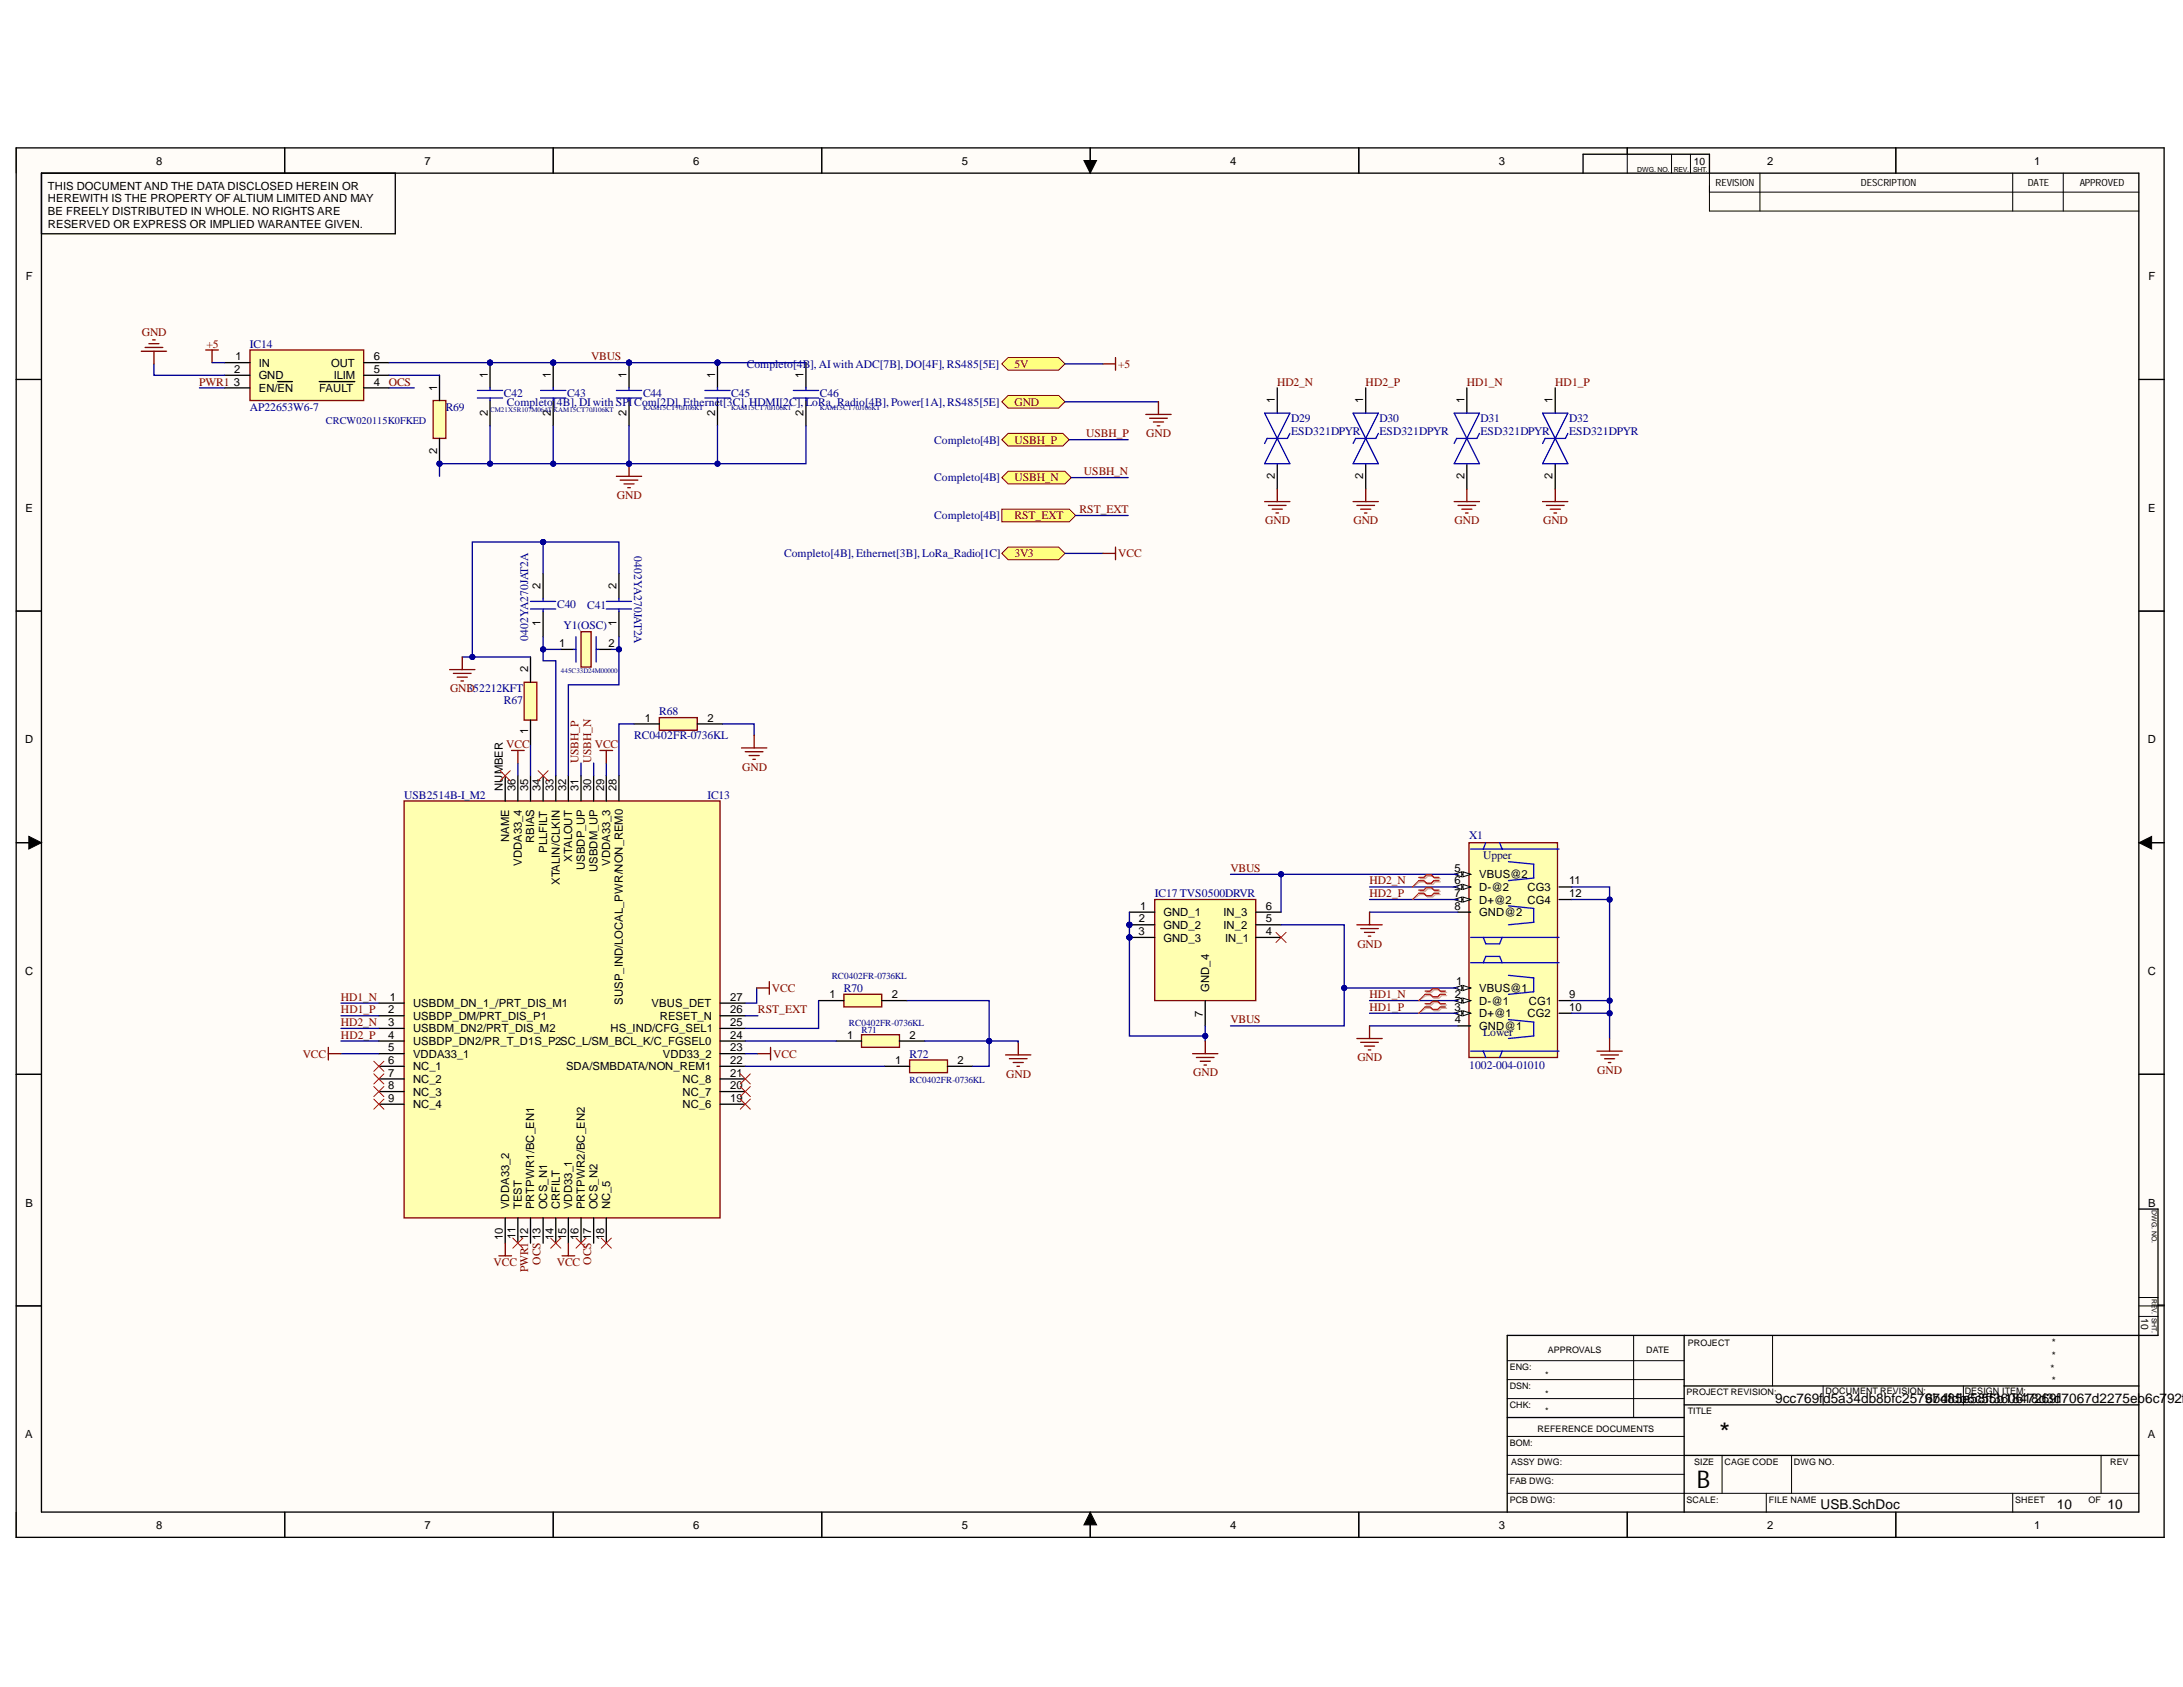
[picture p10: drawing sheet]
<svg xmlns="http://www.w3.org/2000/svg" width="279mm" height="216mm" viewBox="0 0 279 216" stroke-linecap="round" stroke-linejoin="round" font-family="sans-serif">
<defs><g id="words">
<text font-size="3.5" x="220.1" y="184.6">*</text>
<text font-size="3.1" x="217.2" y="190.5">B</text>
<g font-size="1.7">
<text x="227.2" y="179.6">9cc769fd5a34db8bfc25797485e58f5b1847269f</text>
<text x="246.4" y="179.6">6bdfdb6c5f360618d3d7067d2275eb6c792ff6</text>
<text x="233" y="193.2">USB.SchDoc</text>
<text x="263.3" y="193.2">10</text>
<text x="269.7" y="193.2">10</text>
</g>
<g font-size="1.5" fill="#800000">
<text x="18.1" y="43">GND</text>
<text x="26.4" y="44.5">+5</text>
<text x="75.7" y="46.1">VBUS</text>
<text x="129.8" y="47.1">5V</text>
<text x="143.1" y="47.1">+5</text>
<text x="25.5" y="49.3">PWR1</text>
<text x="49.8" y="49.3">OCS</text>
<text x="129.8" y="51.9">GND</text>
<text x="163.5" y="49.3">HD2_N</text>
<text x="174.8" y="49.3">HD2_P</text>
<text x="187.7" y="49.3">HD1_N</text>
<text x="199.1" y="49.3">HD1_P</text>
<text x="129.8" y="56.8">USBH_P</text>
<text x="139" y="55.9">USBH_P</text>
<text x="146.7" y="55.9">GND</text>
<text x="79" y="63.9">GND</text>
<text x="129.8" y="61.6">USBH_N</text>
<text x="138.2" y="65.7">RST_EXT</text>
<text x="138.7" y="60.8">USBH_N</text>
<text x="129.8" y="66.5">RST_EXT</text>
<text x="129.8" y="71.3">3V3</text>
<text x="143.1" y="71.3">VCC</text>
<text x="161.9" y="67.1">GND</text>
<text x="173.2" y="67.1">GND</text>
<text x="186.2" y="67.1">GND</text>
<text x="197.5" y="67.1">GND</text>
<text x="57.6" y="88.6">GND</text>
<text x="64.8" y="95.7">VCC</text>
<text x="76.1" y="95.7">VCC</text>
<text x="74.1" y="97.7" transform="rotate(-90 74.1 97.7)">USBH_P</text>
<text x="75.7" y="97.7" transform="rotate(-90 75.7 97.7)">USBH_N</text>
<text x="95" y="98.6">GND</text>
<text x="157.5" y="111.6">VBUS</text>
<text x="175.3" y="113.2">HD2_N</text>
<text x="175.3" y="114.8">HD2_P</text>
<text x="173.7" y="121.3">GND</text>
<text x="43.6" y="128.1">HD1_N</text>
<text x="43.6" y="129.7">HD1_P</text>
<text x="43.6" y="131.3">HD2_N</text>
<text x="97" y="129.7">RST_EXT</text>
<text x="98.8" y="126.9">VCC</text>
<text x="157.5" y="131">VBUS</text>
<text x="175.3" y="127.7">HD1_N</text>
<text x="175.3" y="129.4">HD1_P</text>
<text x="38.7" y="135.3">VCC</text>
<text x="43.6" y="132.9">HD2_P</text>
<text x="99" y="135.3">VCC</text>
<text x="128.8" y="137.9">GND</text>
<text x="152.7" y="137.7">GND</text>
<text x="173.7" y="135.8">GND</text>
<text x="204.4" y="137.5">GND</text>
<text x="69.2" y="161.8" transform="rotate(-90 69.2 161.8)">OCS 13</text>
<text x="75.7" y="161.8" transform="rotate(-90 75.7 161.8)">OCS 17</text>
<text x="63.2" y="162">VCC</text>
<text x="67.6" y="162.8" transform="rotate(-90 67.6 162.8)">PWR1</text>
<text x="71.3" y="162">VCC</text>
</g>
<g font-size="1.5" fill="#000080">
<text x="32" y="44.5">IC14</text>
<text x="95.6" y="47.1">Completo[4B], AIwith ADC[7B], DO[4F], RS485[5E]</text>
<text x="32" y="52.6">AP22653W6-7</text>
<text x="57.1" y="52.6">R69</text>
<text x="64.5" y="50.8">C42</text>
<text x="64.9" y="51.9">Completo[4B], DIwith SPICom[2D], Etherne</text>
<text x="72.6" y="50.8">C43</text>
<text x="82.3" y="50.8">C44</text>
<text x="92.1" y="51.9">t[3C], HDMI[2C], LoRa_Radio[4B], Power[1A], RS485[5E]</text>
<text x="93.6" y="50.8">C45</text>
<text x="104.9" y="50.8">C46</text>
<text x="119.6" y="56.8">Completo[4B]</text>
<text x="165.3" y="54">D29</text>
<text x="165.3" y="55.6">ESD321DPYR</text>
<text x="176.6" y="54">D30</text>
<text x="176.6" y="55.6">ESD321DPYR</text>
<text x="189.5" y="54">D31</text>
<text x="189.5" y="55.6">ESD321DPYR</text>
<text x="200.8" y="54">D32</text>
<text x="200.8" y="55.6">ESD321DPYR</text>
<text x="119.6" y="61.6">Completo[4B]</text>
<text x="81.2" y="71.2" transform="rotate(90 81.2 71.2)">0402YA270JAT2A</text>
<text x="100.4" y="71.3">Completo[4B], Ethernet[3B], LoRa_Radio[1C]</text>
<text x="119.6" y="66.5">Completo[4B]</text>
<text x="71.3" y="77.8">C40</text>
<text x="75.2" y="78">C41</text>
<text x="67.6" y="82" transform="rotate(-90 67.6 82)">0402YA270JAT2A</text>
<text x="72.1" y="80.5">Y1(OSC)</text>
<text x="59.8" y="88.6">352212KFT</text>
<text x="64.5" y="90.1">R67</text>
<text x="81.2" y="94.6">RC0402FR-0736KL</text>
<text x="84.4" y="91.5">R68</text>
<text x="51.7" y="102.2">USB2514B-I_M2</text>
<text x="90.5" y="102.2">IC13</text>
<text x="188" y="107.4">X1</text>
<text x="189.8" y="110">Upper</text>
<text x="147.8" y="114.8">IC17 TVS0500DRVR</text>
<text x="108" y="126.9">R70</text>
<text x="116.4" y="135.3">R72</text>
<text x="188" y="136.8">1002-004-01010</text>
<text x="189.8" y="132.6">Lower</text>
</g>
<g font-size="1.4">
<text x="20" y="21.1">8</text>
<text x="54.3" y="21.1">7</text>
<text x="88.7" y="21.1">6</text>
<text x="123.1" y="21.1">5</text>
<text x="157.4" y="21.1">4</text>
<text x="191.8" y="21.1">3</text>
<text x="226.2" y="21.1">2</text>
<text x="260.3" y="21.1">1</text>
<text x="6.1" y="24.3">THIS DOCUMENT AND THE DATA DISCLOSED HEREIN OR</text>
<text x="6.1" y="25.9">HEREWITH IS THE PROPERTY OF ALTIUM LIMITED AND MAY</text>
<text x="6.1" y="27.5">BE FREELY DISTRIBUTED IN WHOLE. NO RIGHTS ARE</text>
<text x="6.1" y="29.1">RESERVED OR EXPRESS OR IMPLIED WARANTEE GIVEN.</text>
<text x="3.3" y="35.9">F</text>
<text x="275" y="35.9">F</text>
<text x="30" y="47.7">2</text>
<text x="30.2" y="46.1">1</text>
<text x="33.1" y="46.9">IN</text>
<text x="42.4" y="46.9">OUT</text>
<text x="47.8" y="46.1">6</text>
<text x="47.8" y="47.7">5</text>
<text x="29.9" y="49.3">3</text>
<text x="33.1" y="48.5">GND</text>
<text x="33.1" y="50.1">EN/EN</text>
<text x="40.9" y="50.1">FAULT</text>
<text x="42.7" y="48.5">ILIM</text>
<text x="47.8" y="49.3">4</text>
<text x="56" y="50" transform="rotate(-90 56 50)">1</text>
<text x="62.4" y="53.3" transform="rotate(-90 62.4 53.3)">2</text>
<text x="62.4" y="48.3" transform="rotate(-90 62.4 48.3)">1</text>
<text x="70.5" y="53.3" transform="rotate(-90 70.5 53.3)">2</text>
<text x="70.5" y="48.3" transform="rotate(-90 70.5 48.3)">1</text>
<text x="80.2" y="53.3" transform="rotate(-90 80.2 53.3)">2</text>
<text x="80.2" y="48.3" transform="rotate(-90 80.2 48.3)">1</text>
<text x="91.5" y="53.3" transform="rotate(-90 91.5 53.3)">2</text>
<text x="91.5" y="48.3" transform="rotate(-90 91.5 48.3)">1</text>
<text x="102.9" y="53.3" transform="rotate(-90 102.9 53.3)">2</text>
<text x="102.9" y="48.3" transform="rotate(-90 102.9 48.3)">1</text>
<text x="163.2" y="51.6" transform="rotate(-90 163.2 51.6)">1</text>
<text x="174.5" y="51.6" transform="rotate(-90 174.5 51.6)">1</text>
<text x="187.4" y="51.6" transform="rotate(-90 187.4 51.6)">1</text>
<text x="198.7" y="51.6" transform="rotate(-90 198.7 51.6)">1</text>
<text x="56" y="58.1" transform="rotate(-90 56 58.1)">2</text>
<text x="3.3" y="65.5">E</text>
<text x="163.2" y="61.4" transform="rotate(-90 163.2 61.4)">2</text>
<text x="174.5" y="61.4" transform="rotate(-90 174.5 61.4)">2</text>
<text x="187.4" y="61.4" transform="rotate(-90 187.4 61.4)">2</text>
<text x="198.7" y="61.4" transform="rotate(-90 198.7 61.4)">2</text>
<text x="274.9" y="65.5">E</text>
<text x="69.2" y="75.3" transform="rotate(-90 69.2 75.3)">2</text>
<text x="78.9" y="75.3" transform="rotate(-90 78.9 75.3)">2</text>
<text x="69.2" y="80.1" transform="rotate(-90 69.2 80.1)">1</text>
<text x="71.6" y="82.8">1</text>
<text x="77.9" y="82.8">2</text>
<text x="78.9" y="80.1" transform="rotate(-90 78.9 80.1)">1</text>
<text x="67.6" y="86" transform="rotate(-90 67.6 86)">2</text>
<text x="3.2" y="95.1">D</text>
<text x="67.6" y="94" transform="rotate(-90 67.6 94)">1</text>
<text x="82.6" y="92.3">1</text>
<text x="90.5" y="92.3">2</text>
<text x="274.9" y="95.1">D</text>
<text x="64.4" y="101.2" transform="rotate(-90 64.4 101.2)">NUMBER</text>
<text x="66" y="101.2" transform="rotate(-90 66 101.2)">36</text>
<text x="67.6" y="101.2" transform="rotate(-90 67.6 101.2)">35</text>
<text x="69.2" y="101.2" transform="rotate(-90 69.2 101.2)">34</text>
<text x="70.8" y="101.2" transform="rotate(-90 70.8 101.2)">33</text>
<text x="72.4" y="101.2" transform="rotate(-90 72.4 101.2)">32</text>
<text x="74.1" y="101.2" transform="rotate(-90 74.1 101.2)">31</text>
<text x="75.7" y="101.2" transform="rotate(-90 75.7 101.2)">30</text>
<text x="77.3" y="101.2" transform="rotate(-90 77.3 101.2)">29</text>
<text x="78.9" y="101.2" transform="rotate(-90 78.9 101.2)">28</text>
<text x="65.2" y="107.7" transform="rotate(-90 65.2 107.7)">NAME</text>
<text x="68.4" y="107.9" transform="rotate(-90 68.4 107.9)">RBIAS</text>
<text x="66.8" y="110.8" transform="rotate(-90 66.8 110.8)">VDDA33_4</text>
<text x="70" y="109.2" transform="rotate(-90 70 109.2)">PLLFILT</text>
<text x="71.6" y="113.3" transform="rotate(-90 71.6 113.3)">XTALIN/CLKIN</text>
<text x="73.2" y="110.3" transform="rotate(-90 73.2 110.3)">XTALOUT</text>
<text x="74.9" y="111.4" transform="rotate(-90 74.9 111.4)">USBDP_UP</text>
<text x="76.5" y="111.6" transform="rotate(-90 76.5 111.6)">USBDM_UP</text>
<text x="78.1" y="110.8" transform="rotate(-90 78.1 110.8)">VDDA33_3</text>
<text x="186.2" y="111.6">5</text>
<text x="186.2" y="113.2">6</text>
<text x="189.3" y="112.4">VBUS@2</text>
<text x="200.8" y="113.2">11</text>
<text x="145.7" y="119.7">3</text>
<text x="145.8" y="118">2</text>
<text x="145.9" y="116.4">1</text>
<text x="148.9" y="117.2">GND_1</text>
<text x="148.9" y="118.9">GND_2</text>
<text x="156.6" y="117.2">IN_3</text>
<text x="156.6" y="118.9">IN_2</text>
<text x="162" y="116.4">6</text>
<text x="162" y="118">5</text>
<text x="162" y="119.7">4</text>
<text x="186.2" y="114.8">7</text>
<text x="186.2" y="116.4">8</text>
<text x="189.3" y="114">D-@2</text>
<text x="189.3" y="115.6">D+@2</text>
<text x="189.3" y="117.2">GND@2</text>
<text x="195.5" y="114">CG3</text>
<text x="195.5" y="115.6">CG4</text>
<text x="200.8" y="114.8">12</text>
<text x="3.2" y="124.8">C</text>
<text x="148.9" y="120.5">GND_3</text>
<text x="156.8" y="120.5">IN_1</text>
<text x="274.9" y="124.8">C</text>
<text x="49.7" y="129.7">2</text>
<text x="49.7" y="131.3">3</text>
<text x="49.9" y="128.1">1</text>
<text x="52.9" y="128.9">USBDM_DN_1_/PRT_DIS_M1</text>
<text x="52.9" y="130.5">USBDP_DM/PRT_DIS_P1</text>
<text x="79.7" y="128.6" transform="rotate(-90 79.7 128.6)">SUSP_IND/LOCAL_PWR/NON_REM0</text>
<text x="83.4" y="128.9">VBUS_DET</text>
<text x="84.5" y="130.5">RESET_N</text>
<text x="93.5" y="128.1">27</text>
<text x="93.5" y="129.7">26</text>
<text x="93.5" y="131.3">25</text>
<text x="106.1" y="127.8">1</text>
<text x="114.1" y="127.8">2</text>
<text x="153.9" y="130.1" transform="rotate(-90 153.9 130.1)">7</text>
<text x="154.7" y="126.9" transform="rotate(-90 154.7 126.9)">GND_4</text>
<text x="186.2" y="129.4">3</text>
<text x="186.2" y="127.8">2</text>
<text x="186.2" y="131">4</text>
<text x="186.4" y="126.1">1</text>
<text x="189.3" y="126.9">VBUS@1</text>
<text x="189.3" y="128.6">D-@1</text>
<text x="189.3" y="130.2">D+@1</text>
<text x="189.3" y="131.8">GND@1</text>
<text x="195.5" y="130.2">CG2</text>
<text x="195.7" y="128.6">CG1</text>
<text x="200.8" y="127.8">9</text>
<text x="200.8" y="129.4">10</text>
<text x="49.7" y="132.9">4</text>
<text x="49.7" y="134.5">5</text>
<text x="49.7" y="136.1">6</text>
<text x="49.7" y="137.8">7</text>
<text x="52.9" y="132.1">USBDM_DN2/PRT_DIS_M2</text>
<text x="52.9" y="133.7">USBDP_DN2/PR_T_D1S_P2SC_L/SM_BCL_K/C_FGSEL0</text>
<text x="52.9" y="135.3">VDDA33_1</text>
<text x="52.9" y="137">NC_1</text>
<text x="72.4" y="137">SDA/SMBDATA/NON_REM1</text>
<text x="78.2" y="132.1">HS_IND/CFG_SEL1</text>
<text x="84.8" y="135.3">VDD33_2</text>
<text x="93.5" y="132.9">24</text>
<text x="93.5" y="134.5">23</text>
<text x="93.5" y="136.1">22</text>
<text x="93.5" y="137.8">21</text>
<text x="108.4" y="132.9">1</text>
<text x="114.6" y="136.1">1</text>
<text x="116.4" y="132.9">2</text>
<text x="122.6" y="136.1">2</text>
<text x="49.7" y="139.4">8</text>
<text x="49.7" y="141">9</text>
<text x="52.9" y="138.6">NC_2</text>
<text x="52.9" y="140.2">NC_3</text>
<text x="52.9" y="141.8">NC_4</text>
<text x="87.4" y="138.6">NC_8</text>
<text x="87.4" y="140.2">NC_7</text>
<text x="87.4" y="141.8">NC_6</text>
<text x="93.5" y="139.4">20</text>
<text x="93.5" y="141">19</text>
<text x="3.3" y="154.4">B</text>
<text x="65.2" y="154.7" transform="rotate(-90 65.2 154.7)">VDDA33_2</text>
<text x="66.8" y="154.7" transform="rotate(-90 66.8 154.7)">TEST</text>
<text x="68.4" y="154.7" transform="rotate(-90 68.4 154.7)">PRTPWR1/BC_EN1</text>
<text x="70" y="154.7" transform="rotate(-90 70 154.7)">OCS_N1</text>
<text x="71.6" y="154.7" transform="rotate(-90 71.6 154.7)">CRFILT</text>
<text x="73.2" y="154.7" transform="rotate(-90 73.2 154.7)">VDD33_1</text>
<text x="74.9" y="154.7" transform="rotate(-90 74.9 154.7)">PRTPWR2/BC_EN2</text>
<text x="76.5" y="154.7" transform="rotate(-90 76.5 154.7)">OCS_N2</text>
<text x="78.1" y="154.7" transform="rotate(-90 78.1 154.7)">NC_5</text>
<text x="274.9" y="154.4">B</text>
<text x="64.4" y="158.7" transform="rotate(-90 64.4 158.7)">10</text>
<text x="66" y="158.5" transform="rotate(-90 66 158.5)">11</text>
<text x="67.6" y="158.7" transform="rotate(-90 67.6 158.7)">12</text>
<text x="70.8" y="158.7" transform="rotate(-90 70.8 158.7)">14</text>
<text x="72.4" y="158.7" transform="rotate(-90 72.4 158.7)">15</text>
<text x="74.1" y="158.7" transform="rotate(-90 74.1 158.7)">16</text>
<text x="77.3" y="158.7" transform="rotate(-90 77.3 158.7)">18</text>
<text x="3.2" y="184.1">A</text>
<text x="274.9" y="184.1">A</text>
<text x="20" y="195.7">8</text>
<text x="54.3" y="195.7">7</text>
<text x="88.7" y="195.7">6</text>
<text x="123.1" y="195.7">5</text>
<text x="157.4" y="195.7">4</text>
<text x="191.8" y="195.7">3</text>
<text x="226.2" y="195.7">2</text>
<text x="260.3" y="195.7">1</text>
</g>
<g font-size="1.3">
<text x="216.8" y="21.1">10</text>
<text x="219.6" y="23.9">REVISION</text>
<text x="238.2" y="23.9">DESCRIPTION</text>
<text x="259.5" y="23.9">DATE</text>
<text x="266.2" y="23.9">APPROVED</text>
<text x="262.6" y="172.2">*</text>
<text x="262.6" y="173.9">*</text>
<text x="274" y="168.7" transform="rotate(90 274 168.7)">10</text>
<text x="262.5" y="175.6">*</text>
<text x="262.6" y="177.1">*</text>
</g>
<text font-size="1.3" fill="#000080" x="41.7" y="54.2">CRCW020115K0FKED</text>
<g font-size="1.2" fill="#000080">
<text x="106.4" y="125.2">RC0402FR-0736KL</text>
<text x="108.6" y="131.4">RC0402FR-0736KL</text>
<text x="110.3" y="132.2">R71</text>
<text x="116.4" y="138.6">RC0402FR-0736KL</text>
</g>
<g font-size="1.1">
<text x="198.1" y="173.1">APPROVALS</text>
<text x="210.7" y="173.1">DATE</text>
<text x="216" y="172.3">PROJECT</text>
<text x="193.2" y="175.3">ENG:</text>
<text x="193.2" y="177.8">DSN:</text>
<text x="197.8" y="176.3">*</text>
<text x="197.8" y="178.8">*</text>
<text x="215.9" y="178.6">PROJECT REVISION:</text>
<text x="233.7" y="178.4">DOCUMENT REVISION:</text>
<text x="251.5" y="178.4">DESIGN ITEM:</text>
<text x="193.2" y="180.2">CHK:</text>
<text x="193.2" y="185.1">BOM:</text>
<text x="196.8" y="183.3">REFERENCE DOCUMENTS</text>
<text x="197.8" y="181">*</text>
<text x="216" y="181">TITLE</text>
<text x="193.2" y="189.9">FAB DWG:</text>
<text x="193.4" y="187.5">ASSY DWG:</text>
<text x="216.8" y="187.5">SIZE</text>
<text x="220.7" y="187.5">CAGE CODE</text>
<text x="229.6" y="187.5">DWG NO.</text>
<text x="270.1" y="187.5">REV</text>
<text x="193.2" y="192.3">PCB DWG:</text>
<text x="215.9" y="192.3">SCALE:</text>
<text x="226.4" y="192.3">FILE NAME</text>
<text x="257.9" y="192.3">SHEET</text>
<text x="267.3" y="192.3">OF</text>
</g>
<g font-size=".9">
<text x="209.6" y="22">DWG. NO.</text>
<text x="214.2" y="22">REV.</text>
<text x="216.7" y="22">SHT.</text>
<text x="275.4" y="154.9" transform="rotate(90 275.4 154.9)">DWG. NO.</text>
<text x="275.4" y="166.2" transform="rotate(90 275.4 166.2)">REV.</text>
<text x="275.4" y="168.7" transform="rotate(90 275.4 168.7)">SHT.</text>
</g>
<g font-size=".9" fill="#000080">
<text x="62.7" y="52.7">CM21X5R107M06ATKAM15CT70J106KT</text>
<text x="82.3" y="52.5">KAM15CT70J106KT</text>
<text x="93.6" y="52.5">KAM15CT70J106KT</text>
<text x="104.9" y="52.5">KAM15CT70J106KT</text>
<text x="71.8" y="86.2">445C33D24M00000</text>
</g>
</g></defs>
<g fill="#fffcf8">
<path d="M2.1 18.9h274.9v177.9h-274.9z" fill-rule="evenodd"/>
<path d="M5.3 22.2h268.5v171.3h-268.5z" fill-rule="evenodd"/>
</g>
<g fill="none" stroke="#000" stroke-width=".13">
<path d="M2.1 18.9v3.3M36.4 18.9v3.3M70.8 18.9v3.3M105.2 18.9v3.3M139.5 18.9v3.3M173.9 18.9v3.3M208.3 18.9v3.3M213.9 19.7v2.5M216.4 19.7v2.5M242.6 18.9v3.3M138.7 20.5h1.6l-.8 1.7zM218.8 22.2v4.8h55"/>
<path d="M218.8 24.6h55M225.3 22.2v4.8M257.6 22.2v4.8M264.1 22.2v4.8M2.1 48.6h3.2M273.8 48.6h3.2M2.1 78.2h3.2M273.8 78.2h3.2M2.1 107.8h3.2M3.7 107l1.6 .8-1.6 .9zM273.8 107.8l1.6-.8v1.7zM273.8 107.8h3.2"/>
<path d="M2.1 137.5h3.2M273.8 137.5h3.2M2.1 167.1h3.2M192.9 176.6h22.7M192.9 174.1h22.7M192.9 179h22.7M209.1 170.9v10.5M226.9 170.9v6.5M233.3 177.4v2.4M251.3 177.4v2.4M273.8 167.1h3.2M273.8 168.5h2.4"/>
<path d="M273.8 166.1h2.4M2.1 193.5v3.3h3.2M36.4 193.5v3.3M70.8 193.5v3.3M105.2 193.5v3.3M139.5 193.5l.9 1.7h-1.7zM139.5 193.5v3.3M173.9 193.5v3.3M192.9 191.1h80.9M192.9 186.3h22.7M192.9 183.8h22.7M192.9 188.7h22.7"/>
<path d="M208.3 193.5v3.3M220.4 186.3v4.8M226.1 191.1v2.4M229.3 186.3v4.8M242.6 193.5v3.3M257.6 191.1v2.4M268.9 186.3v4.8M273.8 196.8h3.2"/>
</g>
<g fill="none" stroke="#000" stroke-width=".17">
<path d="M2.1 18.9h274.9v177.8h-274.9zM36.4 18.9v3.3M70.8 18.9v3.3M105.2 18.9v3.3M139.5 18.9v3.3M173.9 18.9v3.3M208.3 18.9v.8M242.6 18.9v3.3M5.3 22.2h268.4v171.3h-268.4v-171.3h45.3v7.7h-45.3M202.6 22.2v-2.5h16.2v2.5M2.1 48.6h3.2M273.8 48.6h3.2"/>
<path d="M2.1 78.2h3.2M273.8 78.2h3.2M2.1 107.8h3.2M273.8 107.8h3.2M2.1 137.5h3.2M273.8 137.5h3.2M273.8 154.7h2.4v16.2h-83.3v22.6M2.1 167.1h3.2M215.6 177.4h58.2M215.6 170.9v22.6M215.6 179.8h58.2M276.2 167h.8"/>
<path d="M36.4 193.5v3.3M70.8 193.5v3.3M105.2 193.5v3.3M139.5 193.5v3.3M173.9 193.5v3.3M192.9 181.4h22.7M208.3 193.5v3.3M215.6 186.3h58.2M242.6 193.5v3.3"/>
</g>
<path d="M138.7 20.5h1.6l-.8 1.7zM3.7 107l1.6 .8-1.6 .9zM273.8 107.8l1.6-.8v1.7zM139.5 193.5l.9 1.7h-1.7z" fill="#000"/>
<path d="M32 44.8h14.5v6.5h-14.5z" fill-rule="evenodd" fill="#ffffb0"/>
<path d="M32 44.8h14.5v6.5h-14.5z" fill="none" stroke="#800000" stroke-width=".17"/>
<path d="M28.8 46.4h3.2M28.8 48h3.2M28.8 49.6h3.2M35.5 48.8h1.9M40.9 48.8h4.5M46.5 46.4h3.3M46.5 48h3.3M46.5 49.6h3.3" fill="none" stroke="#000" stroke-width=".17"/>
<circle cx="91.8" cy="46.4" r=".32" fill="#000080"/>
<circle cx="91.8" cy="46.4" r=".32" fill="none" stroke="#000080" stroke-width=".13"/>
<path d="M91.8 46.4v3.2" fill="none" stroke="#000" stroke-width=".17"/>
<circle cx="91.8" cy="46.4" r=".32" fill="#000080"/>
<circle cx="91.8" cy="46.4" r=".32" fill="none" stroke="#000080" stroke-width=".13"/>
<path d="M91.8 51.3v3.2M103.2 46.4v3.2M103.2 51.3v3.2" fill="none" stroke="#000" stroke-width=".17"/>
<path d="M90.2 50h3.2M90.2 50.9h3.2M91.8 49.6v.4M91.8 50.9v.4M101.5 50h3.3M101.5 50.9h3.3M103.2 49.6v.4M103.2 50.9v.4" fill="none" stroke="#00f" stroke-width=".17"/>
<circle cx="80.5" cy="46.4" r=".32" fill="#000080"/>
<circle cx="80.5" cy="46.4" r=".32" fill="none" stroke="#000080" stroke-width=".13"/>
<path d="M80.5 46.4v3.2" fill="none" stroke="#000" stroke-width=".17"/>
<circle cx="80.5" cy="46.4" r=".32" fill="#000080"/>
<circle cx="80.5" cy="46.4" r=".32" fill="none" stroke="#000080" stroke-width=".13"/>
<path d="M80.5 51.3v3.2" fill="none" stroke="#000" stroke-width=".17"/>
<path d="M78.9 50h3.2M78.9 50.9h3.2M80.5 49.6v.4M80.5 50.9v.4" fill="none" stroke="#00f" stroke-width=".17"/>
<circle cx="70.8" cy="46.4" r=".32" fill="#000080"/>
<circle cx="70.8" cy="46.4" r=".32" fill="none" stroke="#000080" stroke-width=".13"/>
<path d="M70.8 46.4v3.2" fill="none" stroke="#000" stroke-width=".17"/>
<circle cx="70.8" cy="46.4" r=".32" fill="#000080"/>
<circle cx="70.8" cy="46.4" r=".32" fill="none" stroke="#000080" stroke-width=".13"/>
<path d="M70.8 51.3v3.2" fill="none" stroke="#000" stroke-width=".17"/>
<path d="M69.2 50h3.2M69.2 50.9h3.2M70.8 49.6v.4M70.8 50.9v.4" fill="none" stroke="#00f" stroke-width=".17"/>
<circle cx="62.7" cy="46.4" r=".32" fill="#000080"/>
<circle cx="62.7" cy="46.4" r=".32" fill="none" stroke="#000080" stroke-width=".13"/>
<path d="M62.7 46.4v3.2" fill="none" stroke="#000" stroke-width=".17"/>
<circle cx="62.7" cy="46.4" r=".32" fill="#000080"/>
<circle cx="62.7" cy="46.4" r=".32" fill="none" stroke="#000080" stroke-width=".13"/>
<path d="M62.7 51.3v3.2" fill="none" stroke="#000" stroke-width=".17"/>
<path d="M61.1 50h3.2M61.1 50.9h3.2M62.7 49.6v.4M62.7 50.9v.4" fill="none" stroke="#00f" stroke-width=".17"/>
<path d="M26.3 44.8h1.6M27.1 44.8v1.6" fill="none" stroke="#800000" stroke-width=".17"/>
<circle cx="56.3" cy="59.3" r=".32" fill="#000080"/>
<circle cx="56.3" cy="59.3" r=".32" fill="none" stroke="#000080" stroke-width=".13"/>
<path d="M55.4 51.3h1.7v4.8h-1.7z" fill-rule="evenodd" fill="#ffffb0"/>
<path d="M55.4 51.3h1.7v4.8h-1.7z" fill="none" stroke="#800000" stroke-width=".17"/>
<path d="M56.3 48v3.3M56.3 56.1v3.2" fill="none" stroke="#000" stroke-width=".17"/>
<circle cx="56.3" cy="59.3" r=".32" fill="#000080"/>
<circle cx="56.3" cy="59.3" r=".32" fill="none" stroke="#000080" stroke-width=".13"/>
<path d="M51.7 102.5h40.5v53.4h-40.5z" fill-rule="evenodd" fill="#ffffb0"/>
<path d="M51.7 102.5h40.5v53.4h-40.5z" fill="none" stroke="#800000" stroke-width=".17"/>
<g fill="none" stroke="#000" stroke-width=".17">
<path d="M64.7 99.3v3.2M66.3 99.3v3.2M67.9 99.3v3.2M69.5 99.3v3.2M71.1 99.3v3.2M72.7 99.3v3.2M74.4 99.3v3.2M76 99.3v3.2M77.6 99.3v3.2M79.2 99.3v3.2M48.5 128.4h3.2M48.5 130h3.2"/>
<path d="M48.5 131.6h3.2M48.5 133.2h3.2M48.5 134.8h3.2M48.5 136.5h3.2M48.5 138.1h3.2M48.5 139.7h3.2M92.2 128.4h3.2M92.2 130h3.2M92.2 131.6h3.2M92.2 133.2h3.2M92.2 134.8h3.2M92.2 136.5h3.2"/>
<path d="M92.2 138.1h3.2M92.2 139.7h3.2M48.5 141.3h3.2M64.7 155.9v3.2M66.3 155.9v3.2M67.9 155.9v3.2M69.5 155.9v3.2M71.1 155.9v3.2M72.7 155.9v3.2M74.4 155.9v3.2M76 155.9v3.2M77.6 155.9v3.2"/>
<path d="M92.2 141.3h3.2"/>
</g>
<g fill="none" stroke="#f00" stroke-width=".13">
<path d="M68.9 98.6l1.3 1.3M70.2 98.6l-1.3 1.3M47.8 135.8l1.3 1.3M47.8 137.4l1.3 1.3M47.8 139l1.3 1.3M49.1 135.8l-1.3 1.3M49.1 137.4l-1.3 1.3M49.1 139l-1.3 1.3M94.7 137.4l1.3 1.3M94.7 139l1.3 1.3M96 137.4l-1.3 1.3M96 139l-1.3 1.3"/>
<path d="M47.8 140.7l1.3 1.3M49.1 140.7l-1.3 1.3M65.6 158.4l1.3 1.3M66.9 158.4l-1.3 1.3M70.5 158.4l1.3 1.3M71.8 158.4l-1.3 1.3M94.7 140.7l1.3 1.3M96 140.7l-1.3 1.3"/>
</g>
<path d="M67.1 87.3h1.6v4.9h-1.6z" fill-rule="evenodd" fill="#ffffb0"/>
<path d="M67.1 87.3h1.6v4.9h-1.6z" fill="none" stroke="#800000" stroke-width=".17"/>
<path d="M67.9 84.1v3.2M67.9 92.2v3.2" fill="none" stroke="#000" stroke-width=".17"/>
<path d="M74.4 80.8h1.3v4.6h-1.3z" fill-rule="evenodd" fill="#ffffb0"/>
<path d="M74.4 80.8h1.3v4.6h-1.3z" fill="none" stroke="#800000" stroke-width=".17"/>
<path d="M69.5 73.4v3.2M69.5 78.3v3.2M79.2 73.4v3.2M79.2 78.3v3.2M71.8 83.1h1.6M76.6 83.1h1.6" fill="none" stroke="#000" stroke-width=".17"/>
<path d="M67.9 77.9h3.2M67.9 77h3.2M69.5 76.6v.4M69.5 77.9v.4M77.6 77.9h3.2M77.6 77h3.2M79.2 76.6v.4M79.2 77.9v.4M73.4 83.1h.3M73.7 81.5v3.2M76.3 81.5v3.2M76.3 83.1h.3" fill="none" stroke="#00f" stroke-width=".17"/>
<path d="M64 98.6l1.3 1.3M65.3 98.6l-1.3 1.3" fill="none" stroke="#f00" stroke-width=".13"/>
<path d="M110.3 132.4h4.8v1.6h-4.8z" fill-rule="evenodd" fill="#ffffb0"/>
<path d="M110.3 132.4h4.8v1.6h-4.8z" fill="none" stroke="#800000" stroke-width=".17"/>
<path d="M107 133.2h3.3M115.1 133.2h3.3" fill="none" stroke="#000" stroke-width=".17"/>
<path d="M116.4 135.7h4.9v1.6h-4.9z" fill-rule="evenodd" fill="#ffffb0"/>
<path d="M116.4 135.7h4.9v1.6h-4.9z" fill="none" stroke="#800000" stroke-width=".17"/>
<path d="M113.2 136.5h3.2M121.3 136.5h3.2" fill="none" stroke="#000" stroke-width=".17"/>
<path d="M84.4 91.8h4.8v1.7h-4.8z" fill-rule="evenodd" fill="#ffffb0"/>
<path d="M84.4 91.8h4.8v1.7h-4.8z" fill="none" stroke="#800000" stroke-width=".17"/>
<path d="M81.2 92.6h3.2M89.2 92.6h3.3" fill="none" stroke="#000" stroke-width=".17"/>
<path d="M108 127.2h4.9v1.7h-4.9z" fill-rule="evenodd" fill="#ffffb0"/>
<path d="M108 127.2h4.9v1.7h-4.9z" fill="none" stroke="#800000" stroke-width=".17"/>
<path d="M104.8 128.1h3.2M112.9 128.1h3.2" fill="none" stroke="#000" stroke-width=".17"/>
<path d="M73.7 158.4l1.3 1.3M75 158.4l-1.3 1.3M77 158.4l1.2 1.3M78.2 158.4l-1.2 1.3" fill="none" stroke="#f00" stroke-width=".13"/>
<path d="M128.2 46.6l.8-.8h6.5l.8 .8-.8 .8h-6.5z" fill-rule="evenodd" fill="#ffff80"/>
<path d="M128.2 46.6l.8-.8h6.5l.8 .8-.8 .8h-6.5z" fill="none" stroke="#800000" stroke-width=".13"/>
<path d="M128.2 51.4l.8-.8h6.5l.8 .8-.8 .8h-6.5z" fill-rule="evenodd" fill="#ffff80"/>
<path d="M128.2 51.4l.8-.8h6.5l.8 .8-.8 .8h-6.5z" fill="none" stroke="#800000" stroke-width=".13"/>
<path d="M141.2 46.6h1.6M142.8 45.8v1.6" fill="none" stroke="#800000" stroke-width=".17"/>
<path d="M128.2 56.3l.8-.8h7l.8 .8-.8 .8h-7z" fill-rule="evenodd" fill="#ffff80"/>
<path d="M128.2 56.3l.8-.8h7l.8 .8-.8 .8h-7z" fill="none" stroke="#800000" stroke-width=".13"/>
<path d="M128.2 61.1l.8-.8h7.3l.8 .8-.8 .8h-7.3z" fill-rule="evenodd" fill="#ffff80"/>
<path d="M128.2 61.1l.8-.8h7.3l.8 .8-.8 .8h-7.3z" fill="none" stroke="#800000" stroke-width=".13"/>
<path d="M128.2 65.2h8.7l.8 .8-.8 .8h-8.7z" fill-rule="evenodd" fill="#ffff80"/>
<path d="M128.2 65.2h8.7l.8 .8-.8 .8h-8.7z" fill="none" stroke="#800000" stroke-width=".13"/>
<path d="M128.2 70.8l.8-.8h6.5l.8 .8-.8 .8h-6.5z" fill-rule="evenodd" fill="#ffff80"/>
<path d="M128.2 70.8l.8-.8h6.5l.8 .8-.8 .8h-6.5z" fill="none" stroke="#800000" stroke-width=".13"/>
<path d="M188 107.8h11.3v27.5h-11.3z" fill-rule="evenodd" fill="#ffffb0"/>
<path d="M188 107.8h11.3v27.5h-11.3z" fill="none" stroke="#800000" stroke-width=".17"/>
<g fill="none" stroke="#00f" stroke-width=".17">
<path d="M188.2 120h11.3M188.2 108.7h11.3M189.8 120l.4 .8h1.7l.4-.8M190.2 107.8l-.4 .9M191.9 107.8l.4 .9M193.1 110.3l3.2 .3v1.8l-3.2 .3M193.1 115.9l3.2 .4v1.7l-3.2 .4M188.2 134.5h11.3M188.2 123.2h11.3M189.8 134.5l.4 .8M189.8 123.2l.4-.8h1.7l.4 .8M192.3 134.5l-.4 .8"/>
<path d="M193.1 124.8l3.2 .3v1.8l-3.2 .4M193.1 130.5l3.2 .3v1.8l-3.2 .3"/>
</g>
<path d="M186.6 111.9h1.6" fill="none" stroke="#000" stroke-width=".17"/>
<path d="M187.3 111.6l.9 .3-.9 .3z" fill="#f8fcff"/>
<path d="M187.3 111.6l.9 .3-.9 .3z" fill="none" stroke="#000" stroke-width=".13"/>
<path d="M186.1 111.9l1-.3v.6z" fill="#f8fcff"/>
<path d="M186.1 111.9l1-.3v.6z" fill="none" stroke="#000" stroke-width=".13"/>
<path d="M186.6 113.5h1.6" fill="none" stroke="#000" stroke-width=".17"/>
<path d="M187.3 113.2l.9 .3-.9 .3z" fill="#f8fcff"/>
<path d="M187.3 113.2l.9 .3-.9 .3z" fill="none" stroke="#000" stroke-width=".13"/>
<path d="M186.1 113.5l1-.3v.6z" fill="#f8fcff"/>
<path d="M186.1 113.5l1-.3v.6z" fill="none" stroke="#000" stroke-width=".13"/>
<path d="M186.6 115.1h1.6" fill="none" stroke="#000" stroke-width=".17"/>
<path d="M187.3 114.8l.9 .3-.9 .3z" fill="#f8fcff"/>
<path d="M187.3 114.8l.9 .3-.9 .3z" fill="none" stroke="#000" stroke-width=".13"/>
<path d="M186.1 115.1l1-.3v.6z" fill="#f8fcff"/>
<path d="M186.1 115.1l1-.3v.6z" fill="none" stroke="#000" stroke-width=".13"/>
<path d="M186.6 116.7h1.6M186.6 126.4h1.6" fill="none" stroke="#000" stroke-width=".17"/>
<path d="M187.3 126.1l.9 .3-.9 .4z" fill="#f8fcff"/>
<path d="M187.3 126.1l.9 .3-.9 .4z" fill="none" stroke="#000" stroke-width=".13"/>
<path d="M186.1 126.4l1-.3v.7z" fill="#f8fcff"/>
<path d="M186.1 126.4l1-.3v.7z" fill="none" stroke="#000" stroke-width=".13"/>
<path d="M186.6 128.1h1.6" fill="none" stroke="#000" stroke-width=".17"/>
<path d="M187.3 127.7l.9 .4-.9 .3z" fill="#f8fcff"/>
<path d="M187.3 127.7l.9 .4-.9 .3z" fill="none" stroke="#000" stroke-width=".13"/>
<path d="M186.1 128.1l1-.4v.7z" fill="#f8fcff"/>
<path d="M186.1 128.1l1-.4v.7z" fill="none" stroke="#000" stroke-width=".13"/>
<path d="M186.6 129.7h1.6" fill="none" stroke="#000" stroke-width=".17"/>
<path d="M187.3 129.4l.9 .3-.9 .3z" fill="#f8fcff"/>
<path d="M187.3 129.4l.9 .3-.9 .3z" fill="none" stroke="#000" stroke-width=".13"/>
<path d="M186.1 129.7l1-.3v.6z" fill="#f8fcff"/>
<path d="M186.1 129.7l1-.3v.6z" fill="none" stroke="#000" stroke-width=".13"/>
<path d="M199.5 113.5h1.7M199.5 115.1h1.7M186.6 131.3h1.6M199.5 128.1h1.7M199.5 129.7h1.7" fill="none" stroke="#000" stroke-width=".17"/>
<circle cx="144.6" cy="118.4" r=".32" fill="#000080"/>
<circle cx="144.6" cy="118.4" r=".32" fill="none" stroke="#000080" stroke-width=".13"/>
<circle cx="144.6" cy="120" r=".32" fill="#000080"/>
<circle cx="144.6" cy="120" r=".32" fill="none" stroke="#000080" stroke-width=".13"/>
<path d="M147.8 115.1h12.9v13h-12.9z" fill-rule="evenodd" fill="#ffffb0"/>
<path d="M147.8 115.1h12.9v13h-12.9z" fill="none" stroke="#800000" stroke-width=".17"/>
<path d="M144.6 116.7h3.2M144.6 118.4h3.2" fill="none" stroke="#000" stroke-width=".17"/>
<circle cx="144.6" cy="118.4" r=".32" fill="#000080"/>
<circle cx="144.6" cy="118.4" r=".32" fill="none" stroke="#000080" stroke-width=".13"/>
<path d="M144.6 120h3.2" fill="none" stroke="#000" stroke-width=".17"/>
<circle cx="144.6" cy="120" r=".32" fill="#000080"/>
<circle cx="144.6" cy="120" r=".32" fill="none" stroke="#000080" stroke-width=".13"/>
<path d="M163.5 49.6v3.3M163.5 59.3v3.3M174.8 49.6v3.3M174.8 59.3v3.3M187.7 49.6v3.3M187.7 59.3v3.3M199.1 49.6v3.3M199.1 59.3v3.3M160.7 116.7h3.3M160.7 118.4h3.3M160.7 120h3.3M154.3 128.1v3.2" fill="none" stroke="#000" stroke-width=".17"/>
<path d="M163.3 119.3l1.3 1.3M164.6 119.3l-1.3 1.3" fill="none" stroke="#f00" stroke-width=".13"/>
<path d="M161.9 52.9h3.2l-3.2 6.4h3.2zM165.1 55.5l-.3 .6h-2.6l-.3 .7M173.2 52.9h3.2l-3.2 6.4h3.2zM176.4 55.5l-.3 .6h-2.6l-.3 .7M186.1 52.9h3.3l-3.3 6.4h3.3zM189.4 55.5l-.4 .6h-2.6l-.3 .7M197.4 52.9l3.3 6.4h-3.3l3.3-6.4zM200.7 55.5l-.3 .6h-2.6l-.4 .7" fill="none" stroke="#00f" stroke-width=".17"/>
<path d="M201.2 115.1h4.8" fill="none" stroke="#000080" stroke-width=".17"/>
<circle cx="206" cy="115.1" r=".32" fill="#000080"/>
<circle cx="206" cy="115.1" r=".32" fill="none" stroke="#000080" stroke-width=".13"/>
<path d="M201.2 128.1h4.8" fill="none" stroke="#000080" stroke-width=".17"/>
<circle cx="206" cy="128.1" r=".32" fill="#000080"/>
<circle cx="206" cy="128.1" r=".32" fill="none" stroke="#000080" stroke-width=".13"/>
<path d="M201.2 129.7h4.8" fill="none" stroke="#000080" stroke-width=".17"/>
<circle cx="206" cy="129.7" r=".32" fill="#000080"/>
<circle cx="206" cy="129.7" r=".32" fill="none" stroke="#000080" stroke-width=".13"/>
<path d="M62.7 46.4h8.1M175.3 116.7h11.3M175.3 131.3h11.3" fill="none" stroke="#000080" stroke-width=".17"/>
<circle cx="62.7" cy="46.4" r=".32" fill="#000080"/>
<circle cx="62.7" cy="46.4" r=".32" fill="none" stroke="#000080" stroke-width=".13"/>
<circle cx="70.8" cy="46.4" r=".32" fill="#000080"/>
<circle cx="70.8" cy="46.4" r=".32" fill="none" stroke="#000080" stroke-width=".13"/>
<path d="M70.8 46.4h9.7" fill="none" stroke="#000080" stroke-width=".17"/>
<circle cx="80.5" cy="46.4" r=".32" fill="#000080"/>
<circle cx="80.5" cy="46.4" r=".32" fill="none" stroke="#000080" stroke-width=".13"/>
<circle cx="70.8" cy="46.4" r=".32" fill="#000080"/>
<circle cx="70.8" cy="46.4" r=".32" fill="none" stroke="#000080" stroke-width=".13"/>
<path d="M80.5 46.4h11.3" fill="none" stroke="#000080" stroke-width=".17"/>
<circle cx="80.5" cy="46.4" r=".32" fill="#000080"/>
<circle cx="80.5" cy="46.4" r=".32" fill="none" stroke="#000080" stroke-width=".13"/>
<circle cx="91.8" cy="46.4" r=".32" fill="#000080"/>
<circle cx="91.8" cy="46.4" r=".32" fill="none" stroke="#000080" stroke-width=".13"/>
<path d="M91.8 46.4h11.4" fill="none" stroke="#000080" stroke-width=".17"/>
<circle cx="91.8" cy="46.4" r=".32" fill="#000080"/>
<circle cx="91.8" cy="46.4" r=".32" fill="none" stroke="#000080" stroke-width=".13"/>
<g fill="none" stroke="#000080" stroke-width=".17">
<path d="M25.5 49.6h3.3M27.1 46.4h1.7M49.8 48h6.5M49.8 49.6h3.2M66.3 97.7v1.6M67.9 95.4v3.9M74.4 97.7v1.6M76 97.7v1.6M77.6 97.7v1.6M79.2 81.5v1.6h-1M43.6 134.8h4.9M95.4 134.8h1.6"/>
<path d="M95.4 130h1.6M95.4 133.2h11.6M95.4 136.5h17.8"/>
</g>
<circle cx="79.2" cy="83.1" r=".32" fill="#000080"/>
<circle cx="79.2" cy="83.1" r=".32" fill="none" stroke="#000080" stroke-width=".13"/>
<path d="M49.8 46.4h12.9M175.3 113.5h11.3M175.3 115.1h11.3M43.6 128.4h4.9M43.6 130h4.9M43.6 131.6h4.9M43.6 133.2h4.9M104.8 128.1v3.5h-9.4M175.3 128.1h11.3M175.3 129.7h11.3" fill="none" stroke="#000080" stroke-width=".17"/>
<circle cx="62.7" cy="46.4" r=".32" fill="#000080"/>
<circle cx="62.7" cy="46.4" r=".32" fill="none" stroke="#000080" stroke-width=".13"/>
<path d="M70.8 54.5v4.8h-8.1" fill="none" stroke="#000080" stroke-width=".17"/>
<circle cx="62.7" cy="59.3" r=".32" fill="#000080"/>
<circle cx="62.7" cy="59.3" r=".32" fill="none" stroke="#000080" stroke-width=".13"/>
<circle cx="70.8" cy="59.3" r=".32" fill="#000080"/>
<circle cx="70.8" cy="59.3" r=".32" fill="none" stroke="#000080" stroke-width=".13"/>
<path d="M62.7 54.5v4.8h-6.4v1.7" fill="none" stroke="#000080" stroke-width=".17"/>
<circle cx="56.3" cy="59.3" r=".32" fill="#000080"/>
<circle cx="56.3" cy="59.3" r=".32" fill="none" stroke="#000080" stroke-width=".13"/>
<circle cx="62.7" cy="59.3" r=".32" fill="#000080"/>
<circle cx="62.7" cy="59.3" r=".32" fill="none" stroke="#000080" stroke-width=".13"/>
<path d="M80.5 54.5v4.8" fill="none" stroke="#000080" stroke-width=".17"/>
<circle cx="80.5" cy="59.3" r=".32" fill="#000080"/>
<circle cx="80.5" cy="59.3" r=".32" fill="none" stroke="#000080" stroke-width=".13"/>
<path d="M91.8 54.5v4.8" fill="none" stroke="#000080" stroke-width=".17"/>
<circle cx="91.8" cy="59.3" r=".32" fill="#000080"/>
<circle cx="91.8" cy="59.3" r=".32" fill="none" stroke="#000080" stroke-width=".13"/>
<path d="M136.3 51.4h12M136.3 46.6h4.9M136.8 56.3h7.6M136.3 70.8h4.9M137.1 61.1h7.3M137.7 66h6.7M164 118.4h8v8h14.6M96.8 126.4v2h-1.4" fill="none" stroke="#000080" stroke-width=".17"/>
<circle cx="172" cy="126.4" r=".32" fill="#000080"/>
<circle cx="172" cy="126.4" r=".32" fill="none" stroke="#000080" stroke-width=".13"/>
<path d="M164 111.9v4.8" fill="none" stroke="#000080" stroke-width=".17"/>
<circle cx="164" cy="111.9" r=".32" fill="#000080"/>
<circle cx="164" cy="111.9" r=".32" fill="none" stroke="#000080" stroke-width=".13"/>
<path d="M172 126.4v4.9h-14.5" fill="none" stroke="#000080" stroke-width=".17"/>
<circle cx="172" cy="126.4" r=".32" fill="#000080"/>
<circle cx="172" cy="126.4" r=".32" fill="none" stroke="#000080" stroke-width=".13"/>
<path d="M144.6 116.7v1.7" fill="none" stroke="#000080" stroke-width=".17"/>
<circle cx="144.6" cy="118.4" r=".32" fill="#000080"/>
<circle cx="144.6" cy="118.4" r=".32" fill="none" stroke="#000080" stroke-width=".13"/>
<path d="M144.6 118.4v1.6" fill="none" stroke="#000080" stroke-width=".17"/>
<circle cx="144.6" cy="120" r=".32" fill="#000080"/>
<circle cx="144.6" cy="120" r=".32" fill="none" stroke="#000080" stroke-width=".13"/>
<circle cx="144.6" cy="118.4" r=".32" fill="#000080"/>
<circle cx="144.6" cy="118.4" r=".32" fill="none" stroke="#000080" stroke-width=".13"/>
<path d="M144.6 120v12.6h9.7" fill="none" stroke="#000080" stroke-width=".17"/>
<circle cx="144.6" cy="120" r=".32" fill="#000080"/>
<circle cx="144.6" cy="120" r=".32" fill="none" stroke="#000080" stroke-width=".13"/>
<circle cx="154.3" cy="132.6" r=".32" fill="#000080"/>
<circle cx="154.3" cy="132.6" r=".32" fill="none" stroke="#000080" stroke-width=".13"/>
<path d="M116.1 128.1h10.5v5.1" fill="none" stroke="#000080" stroke-width=".17"/>
<circle cx="126.6" cy="133.2" r=".32" fill="#000080"/>
<circle cx="126.6" cy="133.2" r=".32" fill="none" stroke="#000080" stroke-width=".13"/>
<path d="M126.6 133.2v3.3h-2.1" fill="none" stroke="#000080" stroke-width=".17"/>
<circle cx="126.6" cy="133.2" r=".32" fill="#000080"/>
<circle cx="126.6" cy="133.2" r=".32" fill="none" stroke="#000080" stroke-width=".13"/>
<path d="M60.5 84.1h7.4" fill="none" stroke="#000080" stroke-width=".17"/>
<circle cx="60.5" cy="84.1" r=".32" fill="#000080"/>
<circle cx="60.5" cy="84.1" r=".32" fill="none" stroke="#000080" stroke-width=".13"/>
<path d="M69.5 69.4h-9v14.7h-1.3" fill="none" stroke="#000080" stroke-width=".17"/>
<circle cx="60.5" cy="84.1" r=".32" fill="#000080"/>
<circle cx="60.5" cy="84.1" r=".32" fill="none" stroke="#000080" stroke-width=".13"/>
<circle cx="69.5" cy="69.4" r=".32" fill="#000080"/>
<circle cx="69.5" cy="69.4" r=".32" fill="none" stroke="#000080" stroke-width=".13"/>
<path d="M69.5 81.5v1.6h2.3" fill="none" stroke="#000080" stroke-width=".17"/>
<circle cx="69.5" cy="83.1" r=".32" fill="#000080"/>
<circle cx="69.5" cy="83.1" r=".32" fill="none" stroke="#000080" stroke-width=".13"/>
<path d="M69.5 83.1v1.5h1.6v14.7" fill="none" stroke="#000080" stroke-width=".17"/>
<circle cx="69.5" cy="83.1" r=".32" fill="#000080"/>
<circle cx="69.5" cy="83.1" r=".32" fill="none" stroke="#000080" stroke-width=".13"/>
<path d="M79.2 83.1v4.5h-6.5v11.7M81.2 92.6h-2v6.7M92.5 92.6h4v1.5" fill="none" stroke="#000080" stroke-width=".17"/>
<circle cx="79.2" cy="83.1" r=".32" fill="#000080"/>
<circle cx="79.2" cy="83.1" r=".32" fill="none" stroke="#000080" stroke-width=".13"/>
<path d="M69.5 69.4v4" fill="none" stroke="#000080" stroke-width=".17"/>
<circle cx="69.5" cy="69.4" r=".32" fill="#000080"/>
<circle cx="69.5" cy="69.4" r=".32" fill="none" stroke="#000080" stroke-width=".13"/>
<path d="M69.5 69.4h9.7v4" fill="none" stroke="#000080" stroke-width=".17"/>
<circle cx="69.5" cy="69.4" r=".32" fill="#000080"/>
<circle cx="69.5" cy="69.4" r=".32" fill="none" stroke="#000080" stroke-width=".13"/>
<path d="M103.2 54.5v4.8h-32.4" fill="none" stroke="#000080" stroke-width=".17"/>
<circle cx="70.8" cy="59.3" r=".32" fill="#000080"/>
<circle cx="70.8" cy="59.3" r=".32" fill="none" stroke="#000080" stroke-width=".13"/>
<circle cx="80.5" cy="59.3" r=".32" fill="#000080"/>
<circle cx="80.5" cy="59.3" r=".32" fill="none" stroke="#000080" stroke-width=".13"/>
<circle cx="91.8" cy="59.3" r=".32" fill="#000080"/>
<circle cx="91.8" cy="59.3" r=".32" fill="none" stroke="#000080" stroke-width=".13"/>
<path d="M157.5 111.9h29.1" fill="none" stroke="#000080" stroke-width=".17"/>
<circle cx="164" cy="111.9" r=".32" fill="#000080"/>
<circle cx="164" cy="111.9" r=".32" fill="none" stroke="#000080" stroke-width=".13"/>
<path d="M201.2 113.5h4.8v19.4" fill="none" stroke="#000080" stroke-width=".17"/>
<circle cx="206" cy="115.1" r=".32" fill="#000080"/>
<circle cx="206" cy="115.1" r=".32" fill="none" stroke="#000080" stroke-width=".13"/>
<circle cx="206" cy="128.1" r=".32" fill="#000080"/>
<circle cx="206" cy="128.1" r=".32" fill="none" stroke="#000080" stroke-width=".13"/>
<circle cx="206" cy="129.7" r=".32" fill="#000080"/>
<circle cx="206" cy="129.7" r=".32" fill="none" stroke="#000080" stroke-width=".13"/>
<path d="M154.3 131.3v1.9" fill="none" stroke="#000080" stroke-width=".17"/>
<circle cx="154.3" cy="132.6" r=".32" fill="#000080"/>
<circle cx="154.3" cy="132.6" r=".32" fill="none" stroke="#000080" stroke-width=".13"/>
<path d="M19.7 46.6v1.4h9.1" fill="none" stroke="#000080" stroke-width=".17"/>
<path d="M181.8 112.5h.6l.3-.4h.7l.3 .4h.6M181.8 112.9h.6l.3 .3h.7l.3-.3h.6M181.8 114.1h.6l.3-.4h.7l.3 .4h.6M181.8 114.5h.6l.3 .3h.7l.3-.3h.6M182.6 127h.6l.3-.3h.7l.3 .3h.6M182.6 127.4h.6l.3 .3h.7l.3-.3h.6M182.6 128.6h.6l.3-.3h.7l.3 .3h.6M182.6 129h.6l.3 .4h.7l.3-.4h.6" fill="none" stroke="#d0a19e" stroke-width=".17"/>
<path d="M181.8 112.9l-1 .6M181.8 114.5l-1 .6M182.6 127.4l-1 .7M182.6 129l-1 .7" fill="none" stroke="#d0a19e" stroke-width=".13"/>
<path d="M181.6 112.3h.6l.4-.3h.6l.3 .3h.7M181.6 112.7h.6l.4 .3h.6l.3-.3h.7M181.6 113.9h.6l.4-.3h.6l.3 .3h.7M181.6 114.3h.6l.4 .3h.6l.3-.3h.7M182.4 126.8h.6l.4-.3h.6l.3 .3h.7M182.4 127.3h.6l.4 .3h.6l.3-.3h.7M182.4 128.5h.6l.4-.4h.6l.3 .4h.7M182.4 128.9h.6l.4 .3h.6l.3-.3h.7" fill="none" stroke="#f00" stroke-width=".17"/>
<path d="M181.6 112.7l-.8 .8M181.6 114.3l-.8 .8M182.4 127.3l-.8 .8M182.4 128.9l-.8 .8" fill="none" stroke="#f00" stroke-width=".13"/>
<g fill="none" stroke="#800000" stroke-width=".17">
<path d="M80.5 59.3v1.7M78.9 61h3.2M79.4 61.4h2.2M79.9 61.9h1.3M80.3 62.4h.4M141.2 70.8h1.6M142.8 70v1.6M57.5 85.7h3.3M58 86.2h2.3M58.5 86.7h1.3M59 87.2h.3M59.2 84.1v1.6"/>
<path d="M65.5 96h1.6M66.3 96v1.7M76.8 96h1.6M77.6 96v1.7M94.9 95.7h3.2M95.4 96.2h2.3M95.9 96.7h1.3M96.4 97.2h.3M96.5 94.1v1.6M173.7 118.4h3.2M174.2 118.8h2.2M174.6 119.3h1.3"/>
<path d="M175.1 119.8h.3M175.3 116.7v1.7M42 134.8h1.6M42 134v1.7M96.8 126.4h1.7M97 134.8h1.6M98.5 125.6v1.6M98.6 134v1.7M152.6 134.8h3.3M153.1 135.3h2.3M153.6 135.8h1.3M154.1 136.3h.3"/>
<path d="M154.3 133.2v1.6M173.7 132.9h3.2M174.2 133.4h2.2M174.6 133.9h1.3M175.1 134.4h.3M175.3 131.3v1.6M204.4 134.5h3.2M204.9 135h2.2M205.4 135.5h1.3M205.8 136h.4M206 132.9v1.6M64.7 159.1v1.6"/>
<path d="M72.7 159.1v1.6M63.9 160.7h1.6M71.9 160.7h1.7"/>
</g>
<circle cx="80.5" cy="59.3" r=".32" fill="#000080"/>
<circle cx="80.5" cy="59.3" r=".32" fill="none" stroke="#000080" stroke-width=".13"/>
<g fill="none" stroke="#800000" stroke-width=".17">
<path d="M18.1 45h3.2M18.6 44.5h2.2M19.1 44h1.2M19.5 43.5h.4M19.7 45v1.6M146.7 53h3.2M147.1 53.5h2.3M147.6 54h1.3M148.1 54.5h.3M148.3 51.4v1.6M161.9 64.2h3.2M162.3 64.7h2.3"/>
<path d="M162.8 65.2h1.3M163.3 65.6h.3M163.5 62.6v1.6M173.2 64.2h3.2M173.7 64.7h2.2M174.2 65.2h1.2M174.6 65.7h.4M174.8 62.6v1.6M186.1 64.2h3.3M186.6 64.7h2.3M187.1 65.2h1.3M187.6 65.7h.3"/>
<path d="M187.7 62.6v1.6M197.4 64.2h3.3M197.9 64.7h2.3M198.4 65.2h1.3M198.9 65.7h.3M199.1 62.6v1.6M128.7 135h3.2M129.2 135.5h2.3M129.7 136h1.3M130.2 136.5h.3M130.3 133.4v1.6"/>
</g>
<path d="M118.4 133.2h11.9v.2" fill="none" stroke="#000080" stroke-width=".17"/>
<circle cx="126.6" cy="133.2" r=".32" fill="#000080"/>
<circle cx="126.6" cy="133.2" r=".32" fill="none" stroke="#000080" stroke-width=".13"/>
<use href="#words"/>
</svg>
